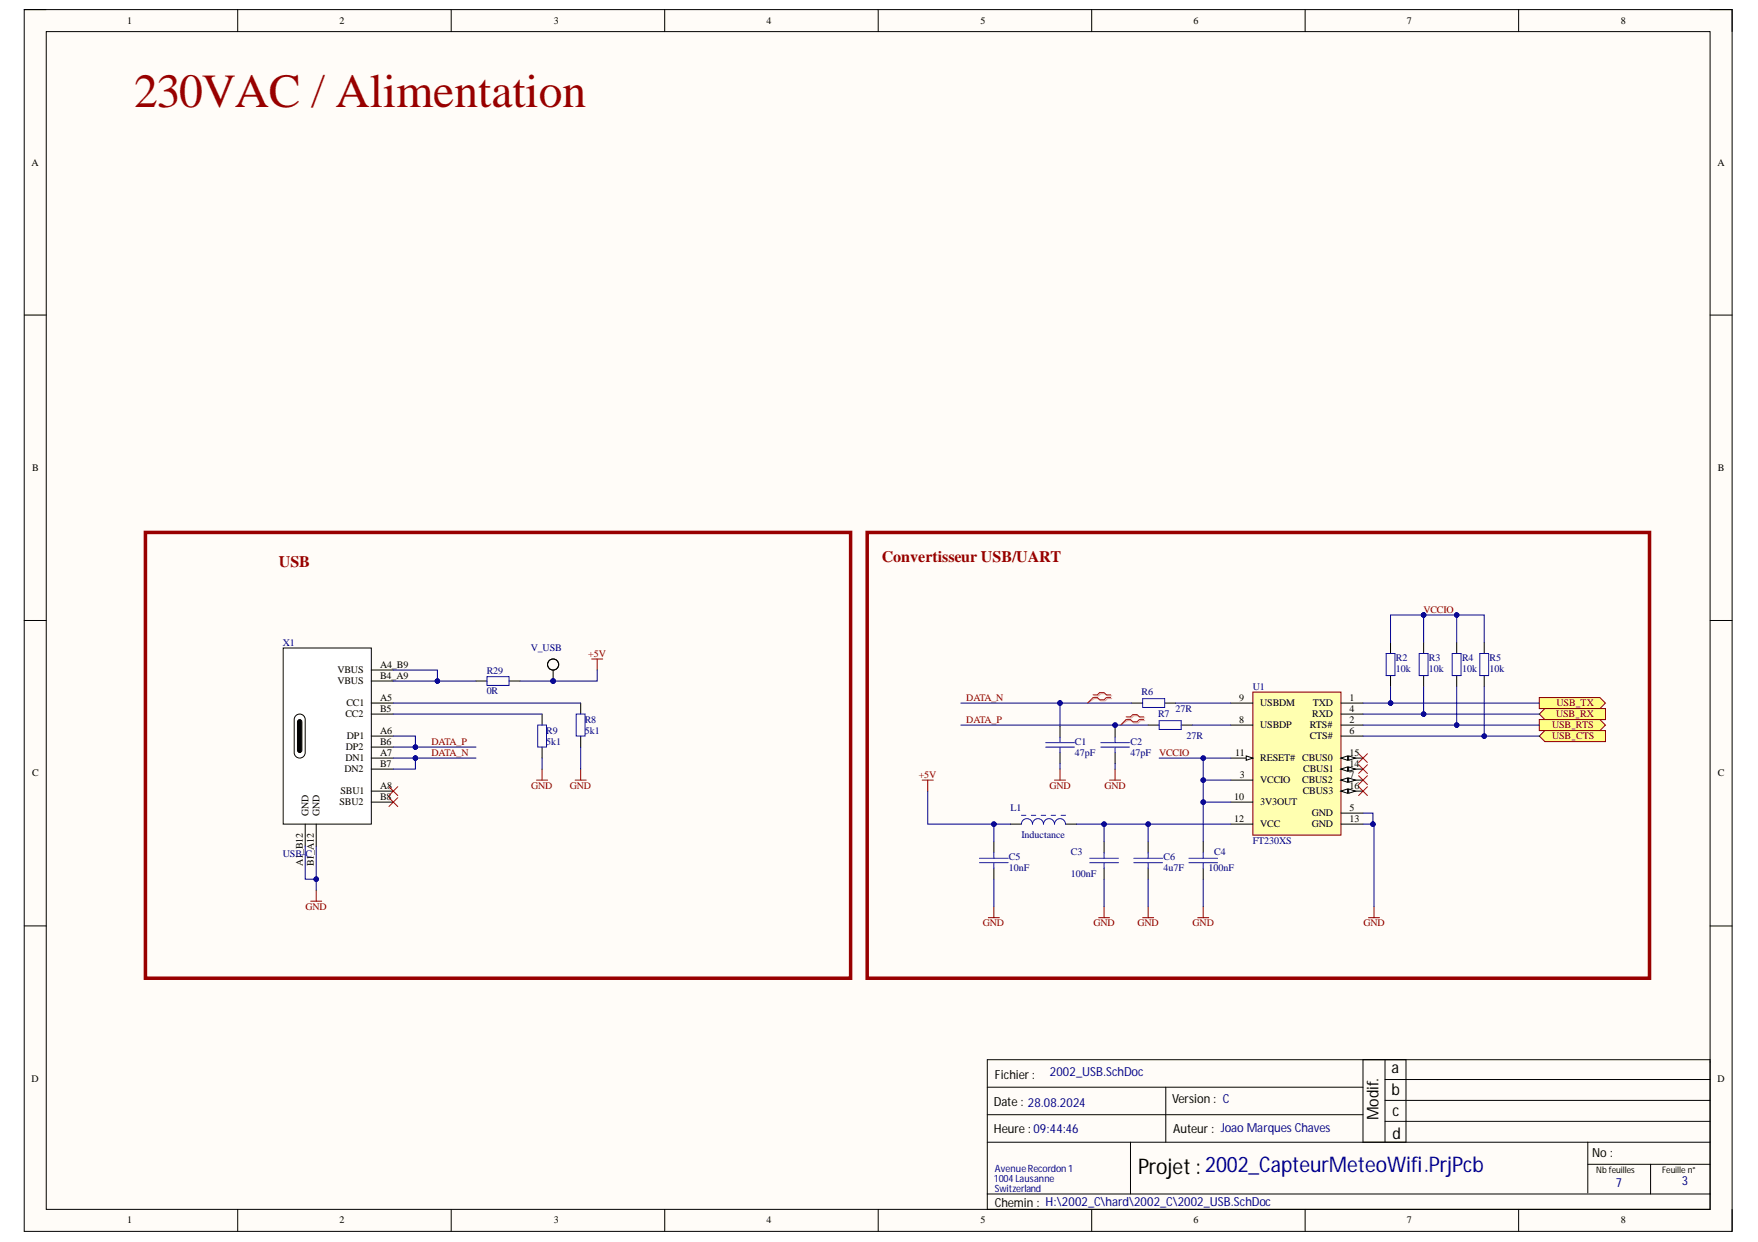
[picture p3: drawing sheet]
<svg xmlns="http://www.w3.org/2000/svg" width="297mm" height="210mm" viewBox="0 0 297 210" stroke-linecap="round" stroke-linejoin="round" font-family="sans-serif">
<defs><g id="words">
<text font-size="8" fill="#980000" x="22.7" y="18.1">230VAC / Alimentation</text>
<text font-size="3.6" x="192.3" y="198.4">Projet : 2002_CapteurMeteoWifi.PrjPcb</text>
<g font-size="2.7" fill="#980000">
<text x="47.1" y="95.9">USB</text>
<text x="149" y="94.9">Convertisseur USB/UART</text>
</g>
<g font-size="2.7">
<text x="235.1" y="181.3">a</text>
<text x="235.1" y="185">b</text>
<text x="232.9" y="189.3" transform="rotate(-90 232.9 189.3)">Modif.</text>
<text x="235.3" y="188.6">c</text>
<text x="235.3" y="192.5">d</text>
</g>
<g font-size="2.1">
<text x="168.1" y="182.4">Fichier :</text>
<text x="167.9" y="186.9">Date : 28.08.2024</text>
<text x="167.9" y="191.5">Heure :09:44:46</text>
<text x="198" y="186.5">Version : C</text>
<text x="198.2" y="191.5">Auteur : Joao Marques Chaves</text>
<text x="269" y="195.6">No :</text>
<text x="168.1" y="204">Chemin : H:\2002_C\hard\2002_C\2002_USB.SchDoc</text>
</g>
<g font-size="2.1" fill="#000080">
<text x="177.4" y="181.8">2002_USB.SchDoc</text>
<text x="273" y="200.7">7</text>
<text x="284.2" y="200.2">3</text>
</g>
<g font-size="1.7">
<text x="21.5" y="4.1">1</text>
<text x="57.4" y="4.1">2</text>
<text x="93.6" y="4.1">3</text>
<text x="129.5" y="4.1">4</text>
<text x="165.6" y="4.1">5</text>
<text x="201.7" y="4.1">6</text>
<text x="237.7" y="4.1">7</text>
<text x="273.8" y="4.1">8</text>
<text x="5.3" y="28">A</text>
<text x="290.2" y="28">A</text>
<text x="5.4" y="79.6">B</text>
<text x="290.3" y="79.6">B</text>
<text x="57" y="113.8">VBUS</text>
<text x="64.2" y="112.8">A4_B9</text>
<text x="57" y="115.6">VBUS</text>
<text x="58.5" y="119.4">CC1</text>
<text x="64.2" y="118.4">A5</text>
<text x="64.2" y="114.7">B4_A9</text>
<text x="209.4" y="118.4">9</text>
<text x="212.9" y="119.4">USBDM</text>
<text x="221.8" y="119.4">TXD</text>
<text x="228" y="118.4">1</text>
<text x="58.4" y="121.2">CC2</text>
<text x="58.6" y="124.9">DP1</text>
<text x="64.2" y="124">A6</text>
<text x="64.2" y="125.9">B6</text>
<text x="64.2" y="120.3">B5</text>
<text x="209.4" y="122.1">8</text>
<text x="212.9" y="123.1">USBDP</text>
<text x="221.3" y="123.1">RTS#</text>
<text x="221.3" y="124.9">CTS#</text>
<text x="221.7" y="121.2">RXD</text>
<text x="228" y="122.1">2</text>
<text x="228" y="120.3">4</text>
<text x="228" y="124">6</text>
<text x="5.4" y="131.2">C</text>
<text x="58.2" y="130.5">DN2</text>
<text x="58.4" y="128.7">DN1</text>
<text x="58.5" y="126.8">DP2</text>
<text x="64.2" y="129.6">B7</text>
<text x="64.2" y="127.7">A7</text>
<text x="208.7" y="127.7">11</text>
<text x="209.5" y="131.4">3</text>
<text x="212.9" y="128.7">RESET# CBUS0</text>
<text x="220.2" y="130.5">CBUS1</text>
<text x="228" y="129.6">14</text>
<text x="228" y="127.7">15</text>
<text x="228" y="131.4">7</text>
<text x="290.3" y="131.2">C</text>
<text x="52.1" y="137.9" transform="rotate(-90 52.1 137.9)">GND</text>
<text x="54" y="137.9" transform="rotate(-90 54 137.9)">GND</text>
<text x="57.4" y="136.1">SBU2</text>
<text x="57.5" y="134.2">SBU1</text>
<text x="64.2" y="135.2">B8</text>
<text x="64.2" y="133.3">A8</text>
<text x="208.5" y="135.2">10</text>
<text x="212.9" y="136.1">3V3OUT</text>
<text x="212.9" y="132.4">VCCIO</text>
<text x="220" y="132.4">CBUS2</text>
<text x="220.1" y="134.2">CBUS3</text>
<text x="221.6" y="137.9">GND</text>
<text x="228" y="133.3">16</text>
<text x="228" y="137">5</text>
<text x="208.5" y="138.9">12</text>
<text x="212.9" y="139.8">VCC</text>
<text x="221.6" y="139.8">GND</text>
<text x="228" y="138.9">13</text>
<text x="51.2" y="146.4" transform="rotate(-90 51.2 146.4)">A1_B12</text>
<text x="53" y="146.4" transform="rotate(-90 53 146.4)">B1_A12</text>
<text x="5.3" y="182.8">D</text>
<text x="290.2" y="182.8">D</text>
<text x="21.5" y="206.8">1</text>
<text x="57.4" y="206.8">2</text>
<text x="93.6" y="206.8">3</text>
<text x="129.5" y="206.8">4</text>
<text x="165.6" y="206.8">5</text>
<text x="201.7" y="206.8">6</text>
<text x="237.7" y="206.8">7</text>
<text x="273.8" y="206.8">8</text>
</g>
<g font-size="1.7" fill="#800000">
<text x="240.5" y="103.5">VCCIO</text>
<text x="99.4" y="111">+5V</text>
<text x="163.3" y="118.4">DATA_N</text>
<text x="263" y="119.4">USB_TX</text>
<text x="72.9" y="125.9">DATA_P</text>
<text x="163.3" y="122.1">DATA_P</text>
<text x="262.3" y="123.1">USB_RTS</text>
<text x="262.3" y="124.9">USB_CTS</text>
<text x="262.9" y="121.2">USB_RX</text>
<text x="72.9" y="127.7">DATA_N</text>
<text x="155.2" y="131.4">+5V</text>
<text x="195.8" y="127.7">VCCIO</text>
<text x="89.8" y="133.3">GND</text>
<text x="96.3" y="133.3">GND</text>
<text x="177.3" y="133.3">GND</text>
<text x="186.6" y="133.3">GND</text>
<text x="51.6" y="153.8">GND</text>
<text x="166.1" y="156.5">GND</text>
<text x="184.8" y="156.5">GND</text>
<text x="192.2" y="156.5">GND</text>
<text x="201.5" y="156.5">GND</text>
<text x="230.4" y="156.5">GND</text>
</g>
<g font-size="1.7" fill="#000080">
<text x="47.8" y="109.1">X1</text>
<text x="82.2" y="113.9">R29</text>
<text x="89.7" y="110.1">V_USB</text>
<text x="235.9" y="113.6">10k</text>
<text x="235.9" y="111.7">R2</text>
<text x="241.4" y="113.6">10k</text>
<text x="241.4" y="111.7">R3</text>
<text x="247" y="113.6">10k</text>
<text x="247" y="111.7">R4</text>
<text x="251.7" y="113.6">10k</text>
<text x="251.7" y="111.7">R5</text>
<text x="82.2" y="117.3">0R</text>
<text x="192.9" y="117.5">R6</text>
<text x="211.7" y="116.6">U1</text>
<text x="92.3" y="124">R9</text>
<text x="92.3" y="125.9">5k1</text>
<text x="98.8" y="122.1">R8</text>
<text x="98.8" y="124">5k1</text>
<text x="181.6" y="125.9">C1</text>
<text x="191" y="125.9">C2</text>
<text x="195.7" y="121.2">R7</text>
<text x="198.6" y="120.3">27R</text>
<text x="200.5" y="124.9">27R</text>
<text x="181.6" y="127.7">47pF</text>
<text x="191" y="127.7">47pF</text>
<text x="170.7" y="137">L1</text>
<text x="172.6" y="141.7">Inductance</text>
<text x="211.7" y="142.6">FT230XS</text>
<text x="47.8" y="144.9">USB-</text>
<text x="51.6" y="144.9">C</text>
<text x="170.5" y="147.2">10nF</text>
<text x="170.5" y="145.4">C5</text>
<text x="181" y="148.2">100nF</text>
<text x="181" y="144.5">C3</text>
<text x="196.6" y="147.2">4u7F</text>
<text x="196.6" y="145.4">C6</text>
<text x="204.2" y="147.2">100nF</text>
<text x="205.2" y="144.5">C4</text>
<text x="167.9" y="199.8">1004 Lausanne</text>
<text x="168.1" y="198.1">AvenueRecordon 1</text>
<text x="168.1" y="201.5">Switzerland</text>
</g>
<g font-size="1.5">
<text x="269.7" y="198.2">Nb feuilles</text>
<text x="280.9" y="198.2">Feuille n°</text>
</g>
</g></defs>
<path d="M4.1 1.6h288.6v206.5h-288.6z" fill-rule="evenodd" fill="#fffcf8"/>
<path d="M4.1 1.6h288.6v206.5h-288.6z" fill="none" stroke="#000" stroke-width=".17"/>
<path d="M7.8 5.3h281.1v199.1h-281.1z" fill-rule="evenodd" fill="#fffcf8"/>
<g fill="none" stroke="#000" stroke-width=".17">
<path d="M4.1 1.6h3.7M7.8 5.3h281.1v199.1h-281.1zM40.2 1.6v3.7M76.2 1.6v3.7M112.3 1.6v3.7M148.4 1.6v3.7M184.5 1.6v3.7M220.5 1.6v3.7M256.6 1.6v3.7M288.9 1.6h3.8v3.7M4.1 53.2h3.7M288.9 53.3h3.8"/>
<path d="M4.1 104.9h3.7M98.1 118.8v1.9M288.9 104.9h3.8M91.6 120.7v1.8M91.6 126.3v1.8M98.1 124.4v1.9M179.1 122.7v1.9M179.1 127.2v1.9M188.4 122.7v1.9M188.4 127.2v1.9M4.1 156.5h3.7M167.9 142.3v1.8"/>
<path d="M167.9 146.7v1.9M186.5 142.3v1.8M186.5 146.7v1.9M194 142.3v1.8M194 146.7v1.9M288.9 156.5h3.8M166.8 179.1h122.1v25.3h-122.1zM230.3 179.1v13.9M234 179.1v13.9M237.6 179.1v13.9M166.8 193h122.1M166.8 183.7h63.5"/>
<path d="M166.8 188.4h63.5M191 193v8.8M197 183.7v9.3M234 182.4h54.9M234 186h54.9M234 189.5h54.9M268.3 193v8.6M268.3 196.8h20.6M278.9 196.8v5M40.2 204.4v3.7M76.2 204.4v3.7M112.3 204.4v3.7"/>
<path d="M148.4 204.4v3.7M166.8 201.8h122.1M184.5 204.4v3.7M220.5 204.4v3.7M256.6 204.4v3.7M292.7 204.4v3.7"/>
</g>
<path d="M24.6 90h119.1v75.3h-119.1zM146.5 90h132.2v75.3h-132.2z" fill="none" stroke="#980000" stroke-width=".59"/>
<g fill="none" stroke="#00f" stroke-width=".17">
<path d="M90.9 122.5h1.4v3.8h-1.4zM97.4 120.7h1.5v3.7h-1.5zM176.7 125.5h4.8M176.7 126.3h4.8M179.1 124.6v.9M179.1 126.3v.9M186 125.5h4.8M186 126.3h4.8M188.4 124.6v.9M188.4 126.3v.9M165.5 145h4.8M165.5 145.8h4.8"/>
<path d="M167.9 144.1v.9M167.9 145.8v.9M184.1 145h4.9M184.1 145.8h4.9M186.5 144.1v.9M186.5 145.8v.9M191.6 145h4.8M191.6 145.8h4.8M194 144.1v.9M194 145.8v.9"/>
</g>
<path d="M52.5 152.3h1.9M53.4 150.4v1.9" fill="none" stroke="#800000" stroke-width=".17"/>
<path d="M65.7 134.8l1.5 1.5M65.7 133l1.5 1.4M67.2 134.8l-1.5 1.5M67.2 133l-1.5 1.4" fill="none" stroke="#f00" stroke-width=".17"/>
<path d="M260.1 117.9h10.2l1 .9-1 1h-10.2z" fill-rule="evenodd" fill="#ffff80"/>
<path d="M260.1 117.9h10.2l1 .9-1 1h-10.2z" fill="none" stroke="#800000" stroke-width=".17"/>
<path d="M260.1 120.7l.9-.9h10.3v1.8h-10.3z" fill-rule="evenodd" fill="#ffff80"/>
<path d="M260.1 120.7l.9-.9h10.3v1.8h-10.3z" fill="none" stroke="#800000" stroke-width=".17"/>
<path d="M260.1 121.6h10.2l1 .9-1 1h-10.2z" fill-rule="evenodd" fill="#ffff80"/>
<path d="M260.1 121.6h10.2l1 .9-1 1h-10.2z" fill="none" stroke="#800000" stroke-width=".17"/>
<path d="M260.1 124.4l.9-.9h10.3v1.8h-10.3z" fill-rule="evenodd" fill="#ffff80"/>
<g fill="none" stroke="#800000" stroke-width=".17">
<path d="M90.7 131.8h1.8M91.6 130v1.8M97.2 131.8h1.8M98.1 130v1.8M260.1 124.4l.9-.9h10.3v1.8h-10.3zM167 155.1h1.9M167.9 153.2v1.9M185.6 155.1h1.9M186.5 153.2v1.9M193.1 155.1h1.8M194 153.2v1.9M202.4 155.1h1.8"/>
<path d="M203.3 153.2v1.9M231.2 155.1h1.9M232.2 153.2v1.9"/>
</g>
<path d="M170.7 139.3h1.9M180 139.3h1.9M203.3 142.3v1.8M203.3 146.7v1.9" fill="none" stroke="#000" stroke-width=".17"/>
<path d="M172.6 139.3a.94 .94 0 0 1 .9-.9 .94 .94 0 0 1 1 .9 .93 .93 0 0 1 .9-.9 .93 .93 0 0 1 .9 .9 .93 .93 0 0 1 .9-.9 .93 .93 0 0 1 1 .9 .93 .93 0 0 1 .9-.9 .93 .93 0 0 1 .9 .9M172.6 137.8h.7M174.3 137.8h.7M175.9 137.8h.8M177.6 137.8h.8M179.3 137.8h.7M200.9 145h4.8M200.9 145.8h4.8M203.3 144.1v.9M203.3 145.8v.9" fill="none" stroke="#00f" stroke-width=".17"/>
<path d="M184.9 117.6h.7l.4-.4h.7l.4 .4h.7M187.8 118.1h-.7l-.4 .3h-.7l-.4-.3h-.7l-1.1 .7M190.5 121.3h.7l.4-.3h.7l.4 .3h.7M193.4 121.8h-.7l-.4 .4h-.7l-.4-.4h-.7l-1.2 .7" fill="none" stroke="#d0a19e" stroke-width=".17"/>
<path d="M184.7 117.4h.7l.4-.4h.7l.4 .4h.8M187.7 117.9h-.8l-.4 .4h-.7l-.4-.4h-.7l-.9 .9M190.3 121.1h.7l.4-.3h.7l.4 .3h.8M193.3 121.6h-.8l-.4 .4h-.7l-.4-.4h-.7l-1 .9" fill="none" stroke="#f00" stroke-width=".17"/>
<circle cx="240.5" cy="103.9" r=".37" fill="#000080"/>
<circle cx="240.5" cy="103.9" r=".37" fill="none" stroke="#000080" stroke-width=".17"/>
<path d="M229.6 127.4l1.4 1.5M229.6 129.2l1.4 1.5M229.6 131.1l1.4 1.5M229.6 133l1.4 1.5M231 127.4l-1.4 1.5M231 129.2l-1.4 1.5M231 131.1l-1.4 1.5M231 133l-1.4 1.5" fill="none" stroke="#f00" stroke-width=".17"/>
<path d="M100 111.4h1.8M100.9 111.4v1.8M155.8 131.8h1.9M156.8 131.8v1.9M178.2 131.8h1.8M179.1 130v1.8M187.5 131.8h1.8M188.4 130v1.8" fill="none" stroke="#800000" stroke-width=".17"/>
<g fill="none" stroke="#000" stroke-width=".17">
<path d="M80.4 115.1h1.9M86 115.1h1.9M191.2 118.8h1.9M196.8 118.8h1.8M234.9 108.6v1.8M234.9 114.2v1.8M240.5 108.6v1.8M240.5 114.2v1.8M246.1 108.6v1.8M246.1 114.2v1.8M250.8 108.6v1.8M250.8 114.2v1.8"/>
<path d="M194 122.5h1.9M199.6 122.5h1.8"/>
</g>
<path d="M82.3 114.4h3.7v1.4h-3.7zM193.1 118.1h3.7v1.5h-3.7zM234.2 110.4h1.5v3.8h-1.5zM239.8 110.4h1.5v3.8h-1.5zM245.4 110.4h1.5v3.8h-1.5zM250 110.4h1.5v3.8h-1.5zM195.9 121.8h3.7v1.5h-3.7z" fill="none" stroke="#00f" stroke-width=".17"/>
<circle cx="93.5" cy="115.1" r=".37" fill="#000080"/>
<circle cx="93.5" cy="115.1" r=".37" fill="none" stroke="#000080" stroke-width=".17"/>
<path d="M93.5 113.2v1.9" fill="none" stroke="#000" stroke-width=".17"/>
<circle cx="93.5" cy="115.1" r=".37" fill="#000080"/>
<circle cx="93.5" cy="115.1" r=".37" fill="none" stroke="#000080" stroke-width=".17"/>
<circle cx="93.5" cy="112.3" r=".94" fill="none" stroke="#000" stroke-width=".17"/>
<path d="M211.7 117h14.9v24.1h-14.9z" fill-rule="evenodd" fill="#ffffb0"/>
<path d="M211.7 117h14.9v24.1h-14.9z" fill="none" stroke="#800000" stroke-width=".17"/>
<path d="M226.6 118.8h3.7M208 135.6h3.7M208 128.1h3.7" fill="none" stroke="#000" stroke-width=".17"/>
<path d="M210.6 127.8l1.1 .3-1.1 .4z" fill="#f8fcff"/>
<path d="M208 139.3h3.7M210.6 127.8l1.1 .3-1.1 .4zM226.6 139.3h3.7M226.6 130h3.7" fill="none" stroke="#000" stroke-width=".17"/>
<path d="M226.6 130l1.1-.4v.8z" fill="#f8fcff"/>
<path d="M226.6 130l1.1-.4v.8z" fill="none" stroke="#000" stroke-width=".17"/>
<path d="M227.9 129.6l1.1 .4-1.1 .4z" fill="#f8fcff"/>
<path d="M226.6 128.1h3.7M227.9 129.6l1.1 .4-1.1 .4z" fill="none" stroke="#000" stroke-width=".17"/>
<path d="M226.6 128.1l1.1-.3v.7z" fill="#f8fcff"/>
<path d="M226.6 128.1l1.1-.3v.7z" fill="none" stroke="#000" stroke-width=".17"/>
<path d="M227.9 127.8l1.1 .3-1.1 .4z" fill="#f8fcff"/>
<path d="M226.6 133.7h3.7M227.9 127.8l1.1 .3-1.1 .4z" fill="none" stroke="#000" stroke-width=".17"/>
<path d="M226.6 133.7l1.1-.4v.8z" fill="#f8fcff"/>
<path d="M226.6 133.7l1.1-.4v.8z" fill="none" stroke="#000" stroke-width=".17"/>
<path d="M227.9 133.3l1.1 .4-1.1 .4z" fill="#f8fcff"/>
<path d="M208 131.8h3.7M226.6 122.5h3.7M226.6 131.8h3.7M226.6 120.7h3.7M226.6 137.4h3.7M226.6 124.4h3.7M227.9 133.3l1.1 .4-1.1 .4z" fill="none" stroke="#000" stroke-width=".17"/>
<path d="M226.6 131.8l1.1-.3v.7z" fill="#f8fcff"/>
<path d="M226.6 131.8l1.1-.3v.7z" fill="none" stroke="#000" stroke-width=".17"/>
<path d="M227.9 131.5l1.1 .3-1.1 .4z" fill="#f8fcff"/>
<path d="M208 118.8h3.7M208 122.5h3.7M227.9 131.5l1.1 .3-1.1 .4z" fill="none" stroke="#000" stroke-width=".17"/>
<path d="M47.8 109.5h14.9v29.8h-14.9z" fill-rule="evenodd" fill="#fff"/>
<g fill="none" stroke="#000" stroke-width=".17">
<path d="M47.8 109.5h14.9v29.8h-14.9zM62.7 113.2h3.8M62.7 118.8h3.8M62.7 115.1h3.8M51.6 139.3v3.7M53.4 139.3v3.7M62.7 135.6h3.8M62.7 130h3.8M62.7 124.4h3.8M62.7 128.1h3.8M62.7 126.3h3.8M62.7 133.7h3.8"/>
<path d="M62.7 120.7h3.8"/>
</g>
<path d="M50 121a.93 .93 0 0 1 1-.3 .93 .93 0 0 1 .6 .9v5.6a.93 .93 0 0 1-1 .9 .93 .93 0 0 1-.9-.9v-5.6z" fill="#fff"/>
<path d="M50 121a.93 .93 0 0 1 1-.3 .93 .93 0 0 1 .6 .9v5.6a.93 .93 0 0 1-1 .9 .93 .93 0 0 1-.9-.9v-5.6zM50.4 121.7a.37 .37 0 0 1 .6 .3v4.8a.37 .37 0 0 1-.4 .4 .37 .37 0 0 1-.3-.4v-4.8z" fill="none" stroke="#000" stroke-width=".17"/>
<path d="M50.4 121.7a.37 .37 0 0 1 .6 .3v4.8a.37 .37 0 0 1-.4 .4 .37 .37 0 0 1-.3-.4v-4.8z" fill="#000"/>
<path d="M232 139.3h.2v13.9" fill="none" stroke="#000080" stroke-width=".17"/>
<circle cx="232" cy="139.3" r=".37" fill="#000080"/>
<g fill="none" stroke="#000080" stroke-width=".17">
<path d="M51.6 143v5.6h1.8"/>
<circle cx="232" cy="139.3" r=".37"/>
</g>
<circle cx="53.4" cy="148.6" r=".37" fill="#000080"/>
<g fill="none" stroke="#000080" stroke-width=".17">
<path d="M66.5 118.8h31.6M66.5 120.7h25.1M53.4 143v7.4"/>
<circle cx="53.4" cy="148.6" r=".37"/>
</g>
<circle cx="53.4" cy="148.6" r=".37" fill="#000080"/>
<g fill="none" stroke="#000080" stroke-width=".17">
<path d="M66.5 126.3h13.9M91.6 128.1v1.9M98.1 126.3v3.7"/>
<circle cx="53.4" cy="148.6" r=".37"/>
</g>
<circle cx="70.2" cy="126.3" r=".37" fill="#000080"/>
<g fill="none" stroke="#000080" stroke-width=".17">
<path d="M66.5 128.1h13.9"/>
<circle cx="70.2" cy="126.3" r=".37"/>
</g>
<circle cx="70.2" cy="128.1" r=".37" fill="#000080"/>
<g fill="none" stroke="#000080" stroke-width=".17">
<path d="M70.2 128.1v1.9h-3.7"/>
<circle cx="70.2" cy="128.1" r=".37"/>
</g>
<circle cx="70.2" cy="128.1" r=".37" fill="#000080"/>
<g fill="none" stroke="#000080" stroke-width=".17">
<path d="M66.5 124.4h3.7v1.9"/>
<circle cx="70.2" cy="128.1" r=".37"/>
</g>
<circle cx="70.2" cy="126.3" r=".37" fill="#000080"/>
<g fill="none" stroke="#000080" stroke-width=".17">
<path d="M167.9 139.3v3M179.1 129.1v.9M188.4 129.1v.9"/>
<circle cx="70.2" cy="126.3" r=".37"/>
</g>
<circle cx="167.9" cy="139.3" r=".37" fill="#000080"/>
<g fill="none" stroke="#000080" stroke-width=".17">
<path d="M179.1 118.8v3.9"/>
<circle cx="167.9" cy="139.3" r=".37"/>
</g>
<circle cx="179.1" cy="118.8" r=".38" fill="#000080"/>
<g fill="none" stroke="#000080" stroke-width=".17">
<path d="M188.4 122.5v.2"/>
<circle cx="179.1" cy="118.8" r=".38"/>
</g>
<circle cx="188.4" cy="122.5" r=".37" fill="#000080"/>
<g fill="none" stroke="#000080" stroke-width=".17">
<path d="M186.5 139.3v3"/>
<circle cx="188.4" cy="122.5" r=".37"/>
</g>
<circle cx="186.6" cy="139.3" r=".37" fill="#000080"/>
<g fill="none" stroke="#000080" stroke-width=".17">
<path d="M194 139.3v3"/>
<circle cx="186.6" cy="139.3" r=".37"/>
</g>
<circle cx="194" cy="139.3" r=".37" fill="#000080"/>
<g fill="none" stroke="#000080" stroke-width=".17">
<path d="M66.5 113.2h7.4v1.9h-7.4"/>
<circle cx="194" cy="139.3" r=".37"/>
</g>
<circle cx="73.9" cy="115.1" r=".37" fill="#000080"/>
<g fill="none" stroke="#000080" stroke-width=".17">
<path d="M162.3 118.8h28.9M167.9 148.6v4.6M186.5 148.6v4.6M194 148.6v4.6M203.3 148.6v4.6"/>
<circle cx="73.9" cy="115.1" r=".37"/>
</g>
<circle cx="179.1" cy="118.8" r=".38" fill="#000080"/>
<g fill="none" stroke="#000080" stroke-width=".17">
<path d="M234.9 116v2.8"/>
<circle cx="179.1" cy="118.8" r=".38"/>
</g>
<circle cx="235" cy="118.8" r=".37" fill="#000080"/>
<g fill="none" stroke="#000080" stroke-width=".17">
<path d="M240.5 116v4.7"/>
<circle cx="235" cy="118.8" r=".37"/>
</g>
<circle cx="240.5" cy="120.7" r=".37" fill="#000080"/>
<g fill="none" stroke="#000080" stroke-width=".17">
<path d="M246.1 116v6.5"/>
<circle cx="240.5" cy="120.7" r=".37"/>
</g>
<circle cx="246.1" cy="122.5" r=".37" fill="#000080"/>
<g fill="none" stroke="#000080" stroke-width=".17">
<path d="M250.8 116v8.4"/>
<circle cx="246.1" cy="122.5" r=".37"/>
</g>
<circle cx="250.8" cy="124.4" r=".37" fill="#000080"/>
<g fill="none" stroke="#000080" stroke-width=".17">
<path d="M246.1 103.9v4.7"/>
<circle cx="250.8" cy="124.4" r=".37"/>
</g>
<circle cx="246.1" cy="103.9" r=".37" fill="#000080"/>
<g fill="none" stroke="#000080" stroke-width=".17">
<path d="M240.5 103.9v4.7"/>
<circle cx="246.1" cy="103.9" r=".37"/>
</g>
<circle cx="240.5" cy="103.9" r=".37" fill="#000080"/>
<g fill="none" stroke="#000080" stroke-width=".17">
<path d="M195.9 128.1h7.4"/>
<circle cx="240.5" cy="103.9" r=".37"/>
</g>
<circle cx="203.3" cy="128.1" r=".37" fill="#000080"/>
<g fill="none" stroke="#000080" stroke-width=".17">
<path d="M234.9 108.6v-4.7h15.9v4.7"/>
<circle cx="203.3" cy="128.1" r=".37"/>
</g>
<circle cx="240.5" cy="103.9" r=".37" fill="#000080"/>
<circle cx="240.5" cy="103.9" r=".37" fill="none" stroke="#000080" stroke-width=".17"/>
<circle cx="246.1" cy="103.9" r=".37" fill="#000080"/>
<g fill="none" stroke="#000080" stroke-width=".17">
<path d="M162.3 122.5h31.7"/>
<circle cx="246.1" cy="103.9" r=".37"/>
</g>
<circle cx="188.4" cy="122.5" r=".37" fill="#000080"/>
<g fill="none" stroke="#000080" stroke-width=".17">
<path d="M73.9 115.1h6.5"/>
<circle cx="188.4" cy="122.5" r=".37"/>
</g>
<circle cx="73.9" cy="115.1" r=".37" fill="#000080"/>
<g fill="none" stroke="#000080" stroke-width=".17">
<path d="M100.9 113.2v1.9h-13"/>
<circle cx="73.9" cy="115.1" r=".37"/>
</g>
<circle cx="93.5" cy="115.1" r=".37" fill="#000080"/>
<g fill="none" stroke="#000080" stroke-width=".17">
<path d="M156.8 133.7v5.6h13.9"/>
<circle cx="93.5" cy="115.1" r=".37"/>
</g>
<circle cx="167.9" cy="139.3" r=".37" fill="#000080"/>
<g fill="none" stroke="#000080" stroke-width=".17">
<path d="M230.3 137.4h1.7v1.9h-1.7"/>
<circle cx="167.9" cy="139.3" r=".37"/>
</g>
<circle cx="232" cy="139.3" r=".37" fill="#000080"/>
<g fill="none" stroke="#000080" stroke-width=".17">
<path d="M230.3 124.4h29.8"/>
<circle cx="232" cy="139.3" r=".37"/>
</g>
<circle cx="250.8" cy="124.4" r=".37" fill="#000080"/>
<g fill="none" stroke="#000080" stroke-width=".17">
<path d="M230.3 122.5h29.8"/>
<circle cx="250.8" cy="124.4" r=".37"/>
</g>
<circle cx="246.1" cy="122.5" r=".37" fill="#000080"/>
<g fill="none" stroke="#000080" stroke-width=".17">
<path d="M230.3 120.7h29.8"/>
<circle cx="246.1" cy="122.5" r=".37"/>
</g>
<circle cx="240.5" cy="120.7" r=".37" fill="#000080"/>
<g fill="none" stroke="#000080" stroke-width=".17">
<path d="M230.3 118.8h29.8"/>
<circle cx="240.5" cy="120.7" r=".37"/>
</g>
<circle cx="235" cy="118.8" r=".37" fill="#000080"/>
<g fill="none" stroke="#000080" stroke-width=".17">
<path d="M181.9 139.3h26.1"/>
<circle cx="235" cy="118.8" r=".37"/>
</g>
<circle cx="186.6" cy="139.3" r=".37" fill="#000080"/>
<circle cx="186.6" cy="139.3" r=".37" fill="none" stroke="#000080" stroke-width=".17"/>
<circle cx="194" cy="139.3" r=".37" fill="#000080"/>
<g fill="none" stroke="#000080" stroke-width=".17">
<path d="M198.6 118.8h9.4M201.4 122.5h6.6M203.3 135.6h4.7"/>
<circle cx="194" cy="139.3" r=".37"/>
</g>
<circle cx="203.3" cy="135.6" r=".37" fill="#000080"/>
<g fill="none" stroke="#000080" stroke-width=".17">
<path d="M203.3 131.8h4.7"/>
<circle cx="203.3" cy="135.6" r=".37"/>
</g>
<circle cx="203.3" cy="131.8" r=".37" fill="#000080"/>
<g fill="none" stroke="#000080" stroke-width=".17">
<path d="M208 128.1h-4.7v14.2"/>
<circle cx="203.3" cy="131.8" r=".37"/>
</g>
<circle cx="203.3" cy="135.6" r=".37" fill="#000080"/>
<circle cx="203.3" cy="135.6" r=".37" fill="none" stroke="#000080" stroke-width=".17"/>
<circle cx="203.3" cy="131.8" r=".37" fill="#000080"/>
<circle cx="203.3" cy="131.8" r=".37" fill="none" stroke="#000080" stroke-width=".17"/>
<circle cx="203.3" cy="128.1" r=".37" fill="#000080"/>
<circle cx="203.3" cy="128.1" r=".37" fill="none" stroke="#000080" stroke-width=".17"/>
<use href="#words"/>
</svg>
